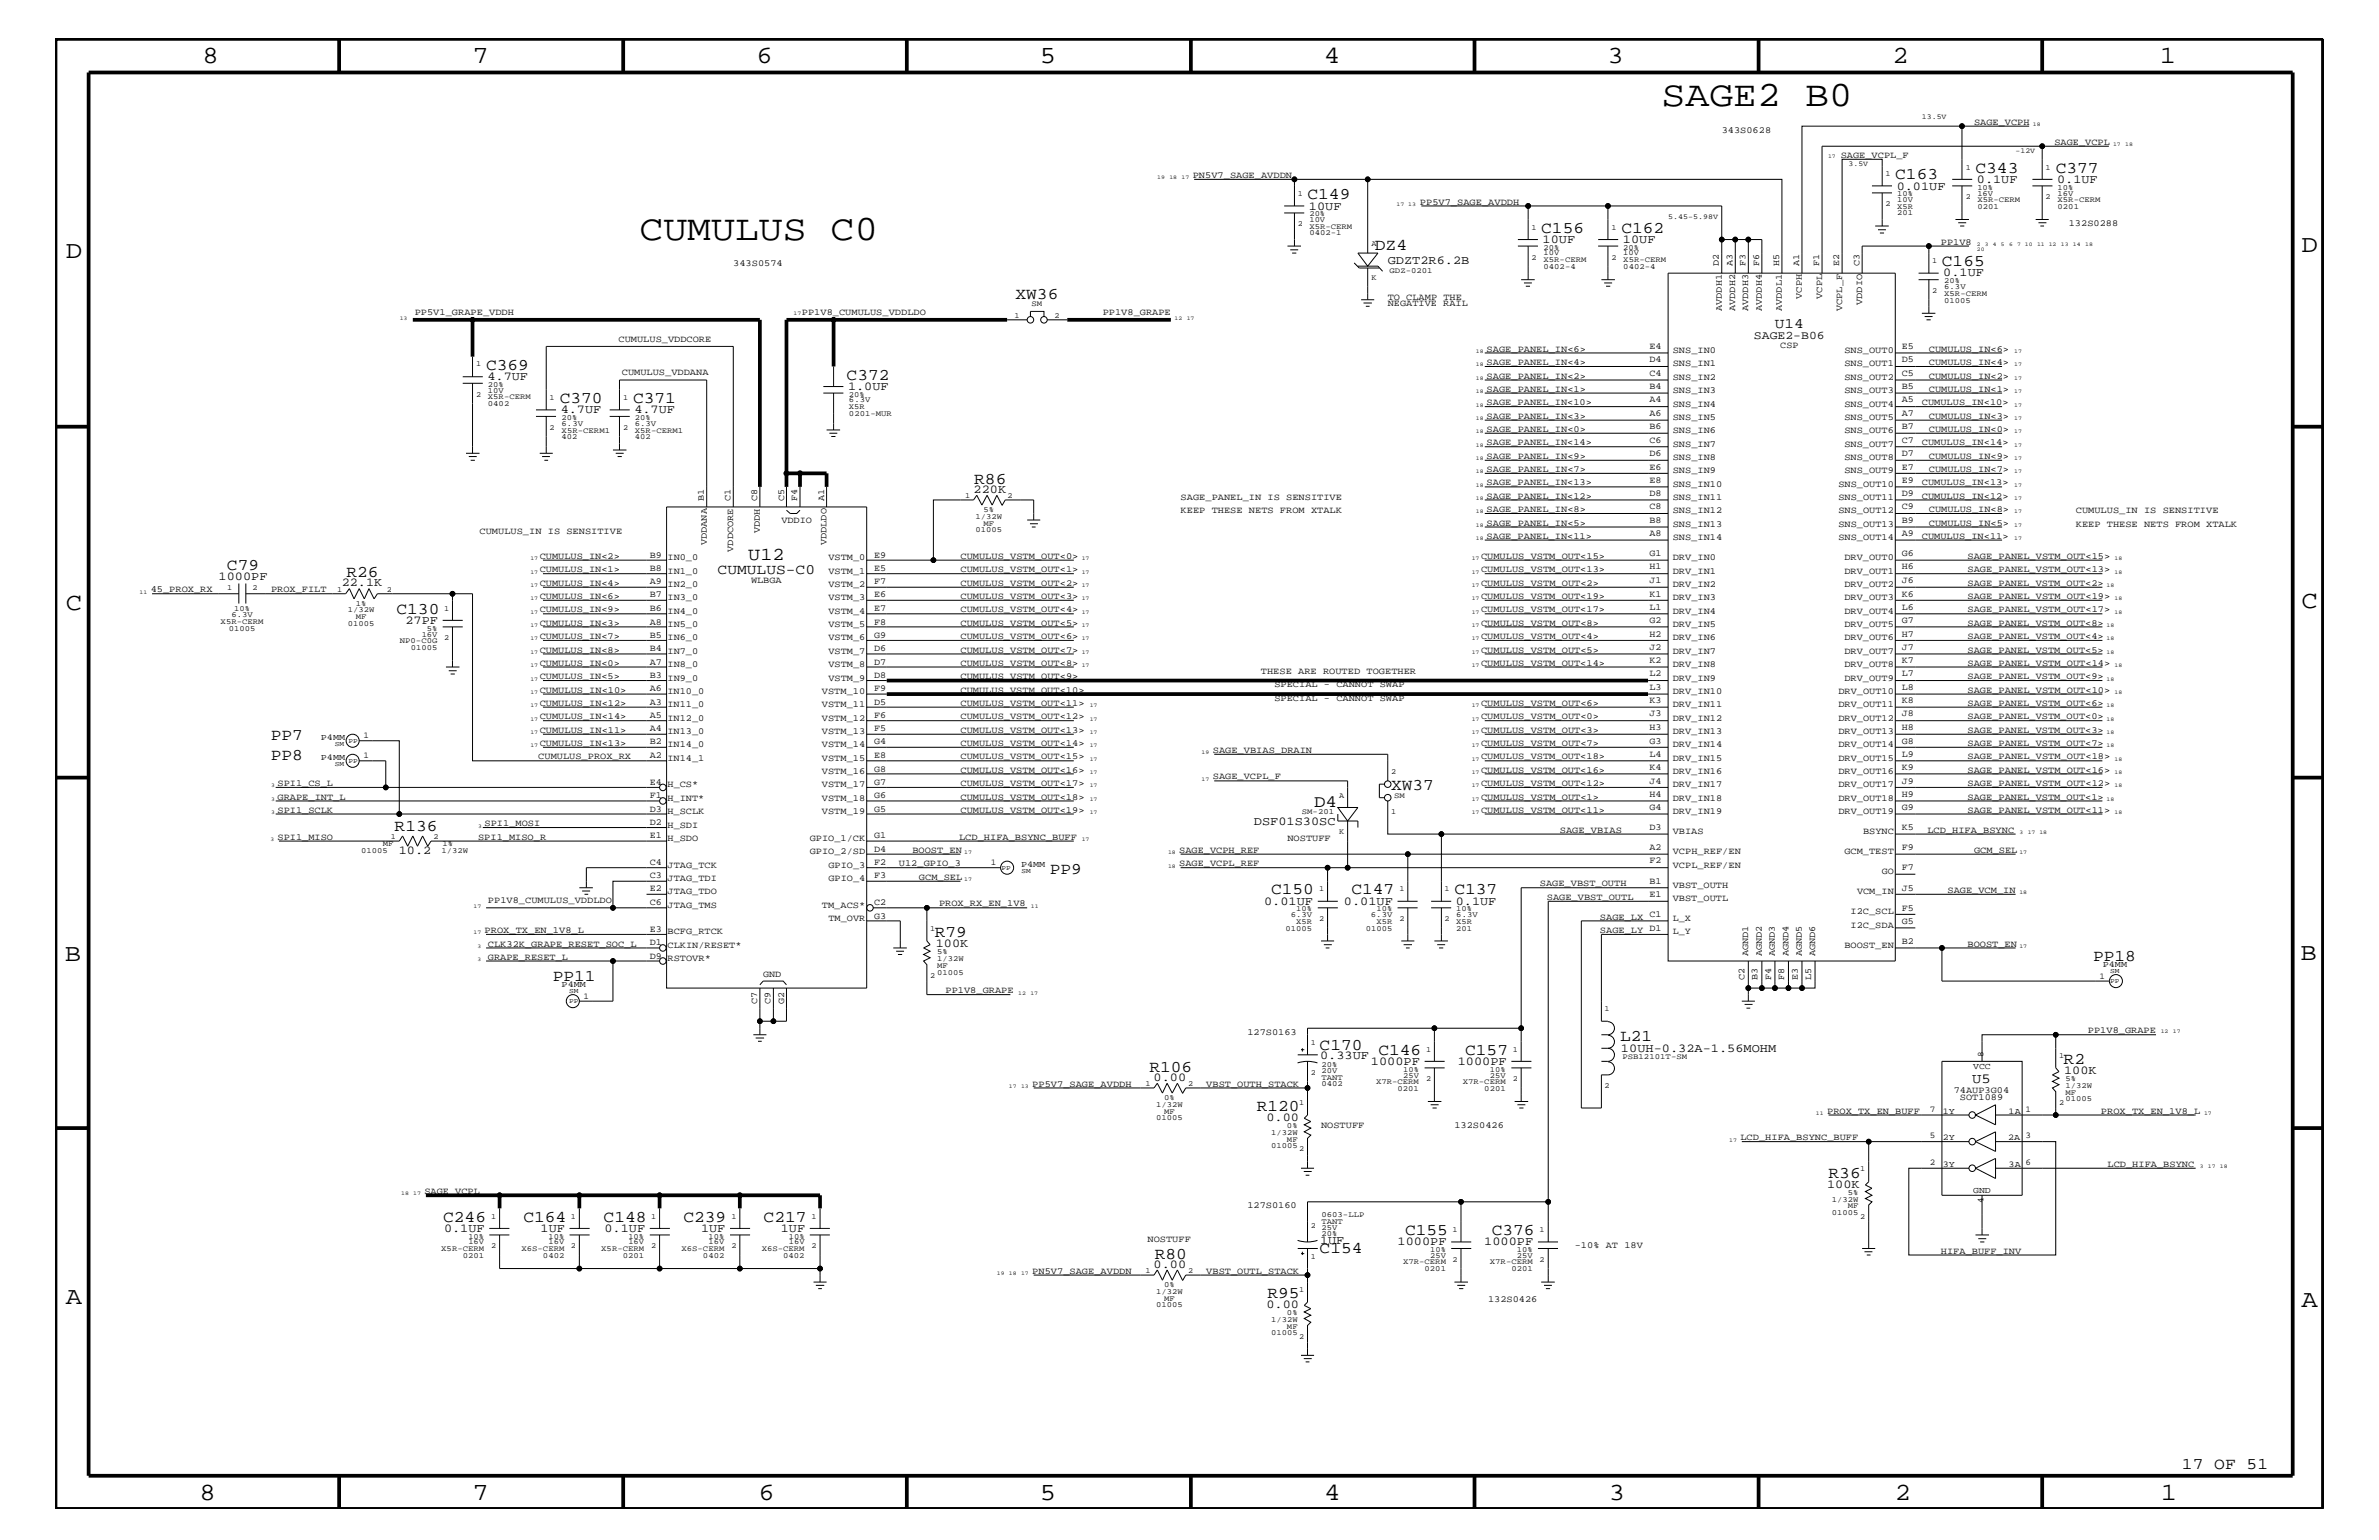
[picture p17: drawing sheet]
<svg xmlns="http://www.w3.org/2000/svg" width="432mm" height="279mm" viewBox="0 0 432 279" stroke-linecap="round" stroke-linejoin="round" font-family="sans-serif">
<defs><g id="words">
<g font-size="6.5">
<text x="301.6" y="19.2">SAGE2 B0</text>
<text x="116.1" y="43.5">CUMULUS C0</text>
</g>
<g font-size="4.5">
<text x="36.7" y="11.5">8</text>
<text x="85.8" y="11.5">7</text>
<text x="137.3" y="11.5">6</text>
<text x="188.7" y="11.5">5</text>
<text x="240.3" y="11.5">4</text>
<text x="291.8" y="11.5">3</text>
<text x="343.5" y="11.5">2</text>
<text x="392" y="11.5">1</text>
<text x="11.9" y="46.8">D</text>
<text x="417.7" y="45.7">D</text>
<text x="11.9" y="110.6">C</text>
<text x="417.7" y="110.3">C</text>
<text x="11.8" y="174.3">B</text>
<text x="417.6" y="174.2">B</text>
<text x="11.9" y="236.7">A</text>
<text x="417.7" y="237.1">A</text>
<text x="36.2" y="272.1">8</text>
<text x="85.8" y="272.1">7</text>
<text x="137.7" y="272.1">6</text>
<text x="188.7" y="272.1">5</text>
<text x="240.4" y="272.1">4</text>
<text x="292" y="272.1">3</text>
<text x="343.9" y="272.1">2</text>
<text x="392.2" y="272.1">1</text>
</g>
<text font-size="3.3" x="135.8" y="101.6">U12</text>
<text font-size="3.1" x="238.5" y="146.4">D4</text>
<g font-size="3">
<text x="344" y="32.5">C163</text>
<text x="358.6" y="31.4">C343</text>
<text x="373.1" y="31.4">C377</text>
<text x="237.3" y="36.2">C149</text>
<text x="249.6" y="45.3">DZ4</text>
<text x="279.7" y="42.3">C156</text>
<text x="294.3" y="42.3">C162</text>
<text x="352.5" y="48.3">C165</text>
<text x="184.3" y="54.2">XW36</text>
<text x="88.2" y="67.1">C369</text>
<text x="153.7" y="68.9">C372</text>
<text x="101.6" y="73.2">C370</text>
<text x="114.9" y="73.2">C371</text>
<text x="176.8" y="87.7">R86</text>
<text x="41.2" y="103.5">C79</text>
<text x="62.9" y="104.7">R26</text>
<text x="72" y="111.4">C130</text>
<text x="49.1" y="137.9">PP8</text>
<text x="49.1" y="134.2">PP7</text>
<text x="252.5" y="143.4">XW37</text>
<text x="71.6" y="150.7">R136</text>
<text x="190.5" y="158.5">PP9</text>
<text x="230.7" y="162.2">C150</text>
<text x="245.3" y="162.2">C147</text>
<text x="264" y="162.2">C137</text>
<text x="169.7" y="170">R79</text>
<text x="100.3" y="177.9">PP11</text>
<text x="379.9" y="174.3">PP18</text>
<text x="239.5" y="190.5">C170</text>
<text x="250.2" y="191.4">C146</text>
<text x="265.9" y="191.4">C157</text>
<text x="294" y="188.9">L21</text>
<text x="208.6" y="194.4">R106</text>
<text x="374.6" y="193.1">R2</text>
<text x="228.1" y="201.5">R120</text>
<text x="331.9" y="213.6">R36</text>
<text x="80.4" y="221.7">C246</text>
<text x="95" y="221.7">C164</text>
<text x="109.6" y="221.7">C148</text>
<text x="124" y="221.7">C239</text>
<text x="138.6" y="221.7">C217</text>
<text x="239.5" y="227.4">C154</text>
<text x="255" y="224.1">C155</text>
<text x="270.8" y="224.1">C376</text>
<text x="209.6" y="228.4">R80</text>
<text x="230" y="235.5">R95</text>
<text x="396" y="266.5">17 OF 51</text>
</g>
<g font-size="2.6">
<text x="322.2" y="59.5">U14</text>
<text x="130.3" y="104.1">CUMULUS-C0</text>
</g>
<text font-size="2.5" x="358" y="196.5">U5</text>
<g font-size="2.2">
<text x="344.3" y="34.4">0.01UF</text>
<text x="358.8" y="33.1">0.1UF</text>
<text x="373.4" y="33.1">0.1UF</text>
<text x="237.6" y="38">10UF</text>
<text x="251.9" y="47.9">GDZT2R6.2B</text>
<text x="280" y="44.1">10UF</text>
<text x="294.6" y="44.1">10UF</text>
<text x="352.7" y="50.2">0.1UF</text>
<text x="88.5" y="68.9">4.7UF</text>
<text x="153.9" y="70.7">1.0UF</text>
<text x="101.8" y="75">4.7UF</text>
<text x="115.1" y="75">4.7UF</text>
<text x="176.7" y="89.4">220K</text>
<text x="39.7" y="105.3">1000PF</text>
<text x="62" y="106.4">22.1K</text>
<text x="73.6" y="113.1">27PF</text>
<text x="227.6" y="149.7">DSF01S30SC</text>
<text x="72.4" y="154.9">10.2</text>
<text x="229.4" y="164.1">0.01UF</text>
<text x="243.9" y="164.1">0.01UF</text>
<text x="264.2" y="164.1">0.1UF</text>
<text x="169.8" y="171.8">100K</text>
<text x="294.2" y="190.8">10UH-0.32A-1.56MOHM</text>
<text x="209.4" y="196.1">0.00</text>
<text x="239.6" y="192.2">0.33UF</text>
<text x="248.8" y="193.2">1000PF</text>
<text x="264.6" y="193.2">1000PF</text>
<text x="374.6" y="194.8">100K</text>
<text x="229.9" y="203.4">0.00</text>
<text x="331.6" y="215.5">100K</text>
<text x="80.6" y="223.5">0.1UF</text>
<text x="98.1" y="223.5">1UF</text>
<text x="109.7" y="223.5">0.1UF</text>
<text x="127.3" y="223.5">1UF</text>
<text x="141.7" y="223.5">1UF</text>
<text x="239.6" y="225.7">1UF</text>
<text x="253.7" y="225.9">1000PF</text>
<text x="269.4" y="225.9">1000PF</text>
<text x="209.4" y="230.1">0.00</text>
<text x="229.9" y="237.3">0.00</text>
</g>
<text font-size="2.1" x="318.3" y="61.5">SAGE2-B06</text>
<g font-size="1.7">
<text x="358.3" y="22.6">SAGE_VCPH</text>
<text x="312.5" y="24.1">343S0628</text>
<text x="334.1" y="28.6">SAGE_VCPL_F</text>
<text x="372.9" y="26.3">SAGE_VCPL</text>
<text x="216.5" y="32.3">PN5V7_SAGE_AVDDN</text>
<text x="257.7" y="37.2">PP5V7_SAGE_AVDDH</text>
<text x="375.5" y="41">132S0288</text>
<text x="352.3" y="44.4">PP1V8</text>
<text x="133.1" y="48.3">343S0574</text>
<text x="312" y="48.3" transform="rotate(-90 312 48.3)">D2</text>
<text x="314.5" y="48.3" transform="rotate(-90 314.5 48.3)">A3</text>
<text x="316.8" y="48.3" transform="rotate(-90 316.8 48.3)">F3</text>
<text x="319.3" y="48.3" transform="rotate(-90 319.3 48.3)">F6</text>
<text x="322.9" y="48.3" transform="rotate(-90 322.9 48.3)">H5</text>
<text x="326.6" y="48.3" transform="rotate(-90 326.6 48.3)">A1</text>
<text x="330.2" y="48.3" transform="rotate(-90 330.2 48.3)">F1</text>
<text x="333.8" y="48.3" transform="rotate(-90 333.8 48.3)">E2</text>
<text x="337.5" y="48.3" transform="rotate(-90 337.5 48.3)">C3</text>
<text x="75.3" y="57.2">PP5V1_GRAPE_VDDH</text>
<text x="145.5" y="57.2">PP1V8_CUMULUS_VDDLDO</text>
<text x="200.2" y="57.2">PP1V8_GRAPE</text>
<text x="251.9" y="55.6">NEGATIVE RAIL</text>
<text x="251.9" y="54.4">TO CLAMP THE</text>
<text x="312.5" y="56.4" transform="rotate(-90 312.5 56.4)">AVDDH1</text>
<text x="315" y="56.4" transform="rotate(-90 315 56.4)">AVDDH2</text>
<text x="317.3" y="56.4" transform="rotate(-90 317.3 56.4)">AVDDH3</text>
<text x="319.8" y="56.4" transform="rotate(-90 319.8 56.4)">AVDDH4</text>
<text x="323.4" y="56.4" transform="rotate(-90 323.4 56.4)">AVDDL1</text>
<text x="327.1" y="54.2" transform="rotate(-90 327.1 54.2)">VCPH</text>
<text x="330.7" y="54.2" transform="rotate(-90 330.7 54.2)">VCPL</text>
<text x="334.3" y="56.4" transform="rotate(-90 334.3 56.4)">VCPL_F</text>
<text x="338" y="55.3" transform="rotate(-90 338 55.3)">VDDIO</text>
<text x="112.3" y="62">CUMULUS_VDDCORE</text>
<text x="269.8" y="63.9">SAGE_PANEL_IN&lt;6&gt;</text>
<text x="299.4" y="63.4">E4</text>
<text x="299.4" y="65.7">D4</text>
<text x="303.6" y="64">SNS_IN0</text>
<text x="323.1" y="63.1">CSP</text>
<text x="334.8" y="64">SNS_OUT0</text>
<text x="345.2" y="63.4">E5</text>
<text x="345.2" y="65.7">D5</text>
<text x="350.1" y="63.9">CUMULUS_IN&lt;6&gt;</text>
<text x="112.9" y="68.1">CUMULUS_VDDANA</text>
<text x="269.8" y="71.1">SAGE_PANEL_IN&lt;1&gt;</text>
<text x="269.8" y="68.7">SAGE_PANEL_IN&lt;2&gt;</text>
<text x="269.8" y="66.2">SAGE_PANEL_IN&lt;4&gt;</text>
<text x="299.4" y="68.2">C4</text>
<text x="299.4" y="70.6">B4</text>
<text x="303.6" y="66.5">SNS_IN1</text>
<text x="303.6" y="71.3">SNS_IN3</text>
<text x="303.6" y="68.9">SNS_IN2</text>
<text x="334.8" y="71.3">SNS_OUT3</text>
<text x="334.8" y="68.9">SNS_OUT2</text>
<text x="334.8" y="66.5">SNS_OUT1</text>
<text x="345.2" y="68.2">C5</text>
<text x="345.2" y="70.6">B5</text>
<text x="350.1" y="71.1">CUMULUS_IN&lt;1&gt;</text>
<text x="350.1" y="66.2">CUMULUS_IN&lt;4&gt;</text>
<text x="350.1" y="68.7">CUMULUS_IN&lt;2&gt;</text>
<text x="269.8" y="73.5">SAGE_PANEL_IN&lt;10&gt;</text>
<text x="269.8" y="76">SAGE_PANEL_IN&lt;3&gt;</text>
<text x="299.4" y="73">A4</text>
<text x="299.4" y="75.5">A6</text>
<text x="299.4" y="77.9">B6</text>
<text x="303.6" y="76.2">SNS_IN5</text>
<text x="303.6" y="73.8">SNS_IN4</text>
<text x="334.8" y="76.2">SNS_OUT5</text>
<text x="334.8" y="73.8">SNS_OUT4</text>
<text x="345.2" y="73">A5</text>
<text x="345.2" y="75.5">A7</text>
<text x="345.2" y="77.9">B7</text>
<text x="348.8" y="73.5">CUMULUS_IN&lt;10&gt;</text>
<text x="350.1" y="76">CUMULUS_IN&lt;3&gt;</text>
<text x="269.8" y="80.8">SAGE_PANEL_IN&lt;14&gt;</text>
<text x="269.8" y="78.3">SAGE_PANEL_IN&lt;0&gt;</text>
<text x="269.8" y="83.3">SAGE_PANEL_IN&lt;9&gt;</text>
<text x="299.4" y="80.3">C6</text>
<text x="299.4" y="82.7">D6</text>
<text x="303.6" y="78.6">SNS_IN6</text>
<text x="303.6" y="83.5">SNS_IN8</text>
<text x="303.6" y="81.1">SNS_IN7</text>
<text x="334.8" y="83.5">SNS_OUT8</text>
<text x="334.8" y="81.1">SNS_OUT7</text>
<text x="334.8" y="78.6">SNS_OUT6</text>
<text x="345.2" y="80.3">C7</text>
<text x="345.2" y="82.7">D7</text>
<text x="348.8" y="80.8">CUMULUS_IN&lt;14&gt;</text>
<text x="350.1" y="83.3">CUMULUS_IN&lt;9&gt;</text>
<text x="350.1" y="78.3">CUMULUS_IN&lt;0&gt;</text>
<text x="269.8" y="88.1">SAGE_PANEL_IN&lt;13&gt;</text>
<text x="269.8" y="85.6">SAGE_PANEL_IN&lt;7&gt;</text>
<text x="299.4" y="87.6">E8</text>
<text x="299.4" y="85.2">E6</text>
<text x="303.6" y="85.9">SNS_IN9</text>
<text x="303.6" y="88.3">SNS_IN10</text>
<text x="333.7" y="88.3">SNS_OUT10</text>
<text x="334.8" y="85.9">SNS_OUT9</text>
<text x="345.2" y="87.6">E9</text>
<text x="345.2" y="85.2">E7</text>
<text x="348.8" y="88.1">CUMULUS_IN&lt;13&gt;</text>
<text x="350.1" y="85.6">CUMULUS_IN&lt;7&gt;</text>
<text x="127.8" y="90.9" transform="rotate(-90 127.8 90.9)">B1</text>
<text x="132.6" y="90.9" transform="rotate(-90 132.6 90.9)">C1</text>
<text x="137.4" y="90.9" transform="rotate(-90 137.4 90.9)">C8</text>
<text x="141.8" y="94.9">VDDIO</text>
<text x="142.3" y="90.9" transform="rotate(-90 142.3 90.9)">C5</text>
<text x="144.7" y="90.9" transform="rotate(-90 144.7 90.9)">F4</text>
<text x="149.6" y="90.9" transform="rotate(-90 149.6 90.9)">A1</text>
<text x="214.3" y="90.7">SAGE_PANEL_IN IS SENSITIVE</text>
<text x="214.3" y="93.2">KEEP THESE NETS FROM XTALK</text>
<text x="269.8" y="90.5">SAGE_PANEL_IN&lt;12&gt;</text>
<text x="269.8" y="95.4">SAGE_PANEL_IN&lt;5&gt;</text>
<text x="269.8" y="92.9">SAGE_PANEL_IN&lt;8&gt;</text>
<text x="299.4" y="90">D8</text>
<text x="299.4" y="92.4">C8</text>
<text x="299.4" y="94.9">B8</text>
<text x="303.6" y="90.7">SNS_IN11</text>
<text x="303.6" y="93.2">SNS_IN12</text>
<text x="303.6" y="95.6">SNS_IN13</text>
<text x="333.7" y="95.6">SNS_OUT13</text>
<text x="333.7" y="90.7">SNS_OUT11</text>
<text x="333.7" y="93.2">SNS_OUT12</text>
<text x="345.2" y="90">D9</text>
<text x="345.2" y="92.4">C9</text>
<text x="345.2" y="94.9">B9</text>
<text x="348.8" y="90.5">CUMULUS_IN&lt;12&gt;</text>
<text x="350.1" y="95.4">CUMULUS_IN&lt;5&gt;</text>
<text x="350.1" y="92.9">CUMULUS_IN&lt;8&gt;</text>
<text x="376.8" y="95.6">KEEP THESE NETS FROM XTALK</text>
<text x="376.8" y="93.2">CUMULUS_IN IS SENSITIVE</text>
<text x="87" y="96.8">CUMULUS_IN IS SENSITIVE</text>
<text x="98" y="101.4">CUMULUS_IN&lt;2&gt;</text>
<text x="117.9" y="101.2">B9</text>
<text x="121.2" y="101.6">IN0_0</text>
<text x="128.3" y="98.9" transform="rotate(-90 128.3 98.9)">VDDANA</text>
<text x="133.1" y="100.1" transform="rotate(-90 133.1 100.1)">VDDCORE</text>
<text x="137.9" y="96.7" transform="rotate(-90 137.9 96.7)">VDDH</text>
<text x="150" y="98.9" transform="rotate(-90 150 98.9)">VDDLDO</text>
<text x="150.4" y="101.6">VSTM_0</text>
<text x="158.7" y="101.2">E9</text>
<text x="174.3" y="101.4">CUMULUS_VSTM_OUT&lt;0&gt;</text>
<text x="268.8" y="101.4">CUMULUS_VSTM_OUT&lt;15&gt;</text>
<text x="269.8" y="97.7">SAGE_PANEL_IN&lt;11&gt;</text>
<text x="299.4" y="101">G1</text>
<text x="299.4" y="97.3">A8</text>
<text x="303.6" y="101.6">DRV_IN0</text>
<text x="303.6" y="98">SNS_IN14</text>
<text x="333.7" y="98">SNS_OUT14</text>
<text x="334.8" y="101.6">DRV_OUT0</text>
<text x="345.2" y="101">G6</text>
<text x="345.2" y="97.3">A9</text>
<text x="348.8" y="97.7">CUMULUS_IN&lt;11&gt;</text>
<text x="357.1" y="101.4">SAGE_PANEL_VSTM_OUT&lt;15&gt;</text>
<text x="27.3" y="107.5">45_PROX_RX</text>
<text x="49.2" y="107.5">PROX_FILT</text>
<text x="98" y="106.3">CUMULUS_IN&lt;4&gt;</text>
<text x="98" y="103.8">CUMULUS_IN&lt;1&gt;</text>
<text x="117.9" y="103.6">B8</text>
<text x="117.9" y="106">A9</text>
<text x="121.2" y="106.5">IN2_0</text>
<text x="121.2" y="104.1">IN1_0</text>
<text x="136.3" y="105.9">WLBGA</text>
<text x="150.4" y="106.5">VSTM_2</text>
<text x="150.4" y="104.1">VSTM_1</text>
<text x="158.7" y="103.6">E5</text>
<text x="158.7" y="106">F7</text>
<text x="174.3" y="103.8">CUMULUS_VSTM_OUT&lt;1&gt;</text>
<text x="174.3" y="106.3">CUMULUS_VSTM_OUT&lt;2&gt;</text>
<text x="268.8" y="106.3">CUMULUS_VSTM_OUT&lt;2&gt;</text>
<text x="268.8" y="103.8">CUMULUS_VSTM_OUT&lt;13&gt;</text>
<text x="299.4" y="103.3">H1</text>
<text x="299.4" y="105.8">J1</text>
<text x="303.6" y="104.1">DRV_IN1</text>
<text x="303.6" y="106.5">DRV_IN2</text>
<text x="334.8" y="106.5">DRV_OUT2</text>
<text x="334.8" y="104.1">DRV_OUT1</text>
<text x="345.2" y="103.3">H6</text>
<text x="345.2" y="105.8">J6</text>
<text x="357.1" y="103.8">SAGE_PANEL_VSTM_OUT&lt;13&gt;</text>
<text x="357.1" y="106.3">SAGE_PANEL_VSTM_OUT&lt;2&gt;</text>
<text x="98" y="108.7">CUMULUS_IN&lt;6&gt;</text>
<text x="98" y="113.6">CUMULUS_IN&lt;3&gt;</text>
<text x="98" y="111.1">CUMULUS_IN&lt;9&gt;</text>
<text x="117.9" y="108.4">B7</text>
<text x="117.9" y="110.9">B6</text>
<text x="117.9" y="113.3">A8</text>
<text x="121.2" y="113.7">IN5_0</text>
<text x="121.2" y="111.4">IN4_0</text>
<text x="121.2" y="108.9">IN3_0</text>
<text x="150.4" y="113.7">VSTM_5</text>
<text x="150.4" y="111.4">VSTM_4</text>
<text x="150.4" y="108.9">VSTM_3</text>
<text x="158.7" y="108.4">E6</text>
<text x="158.7" y="110.9">E7</text>
<text x="158.7" y="113.3">F8</text>
<text x="174.3" y="113.6">CUMULUS_VSTM_OUT&lt;5&gt;</text>
<text x="174.3" y="111.1">CUMULUS_VSTM_OUT&lt;4&gt;</text>
<text x="174.3" y="108.7">CUMULUS_VSTM_OUT&lt;3&gt;</text>
<text x="268.8" y="113.6">CUMULUS_VSTM_OUT&lt;8&gt;</text>
<text x="268.8" y="108.7">CUMULUS_VSTM_OUT&lt;19&gt;</text>
<text x="268.8" y="111.1">CUMULUS_VSTM_OUT&lt;17&gt;</text>
<text x="299.4" y="108.2">K1</text>
<text x="299.4" y="110.6">L1</text>
<text x="299.4" y="113.1">G2</text>
<text x="303.6" y="113.7">DRV_IN5</text>
<text x="303.6" y="111.4">DRV_IN4</text>
<text x="303.6" y="108.9">DRV_IN3</text>
<text x="334.8" y="113.7">DRV_OUT5</text>
<text x="334.8" y="111.4">DRV_OUT4</text>
<text x="334.8" y="108.9">DRV_OUT3</text>
<text x="345.2" y="108.2">K6</text>
<text x="345.2" y="110.6">L6</text>
<text x="345.2" y="113.1">G7</text>
<text x="357.1" y="111.1">SAGE_PANEL_VSTM_OUT&lt;17&gt;</text>
<text x="357.1" y="108.7">SAGE_PANEL_VSTM_OUT&lt;19&gt;</text>
<text x="357.1" y="113.6">SAGE_PANEL_VSTM_OUT&lt;8&gt;</text>
<text x="98" y="115.9">CUMULUS_IN&lt;7&gt;</text>
<text x="98" y="118.4">CUMULUS_IN&lt;8&gt;</text>
<text x="117.9" y="115.7">B5</text>
<text x="117.9" y="118.1">B4</text>
<text x="121.2" y="118.6">IN7_0</text>
<text x="121.2" y="116.2">IN6_0</text>
<text x="150.4" y="118.6">VSTM_7</text>
<text x="150.4" y="116.2">VSTM_6</text>
<text x="158.7" y="115.7">G9</text>
<text x="158.7" y="118.1">D6</text>
<text x="174.3" y="115.9">CUMULUS_VSTM_OUT&lt;6&gt;</text>
<text x="174.3" y="118.4">CUMULUS_VSTM_OUT&lt;7&gt;</text>
<text x="268.8" y="118.4">CUMULUS_VSTM_OUT&lt;5&gt;</text>
<text x="268.8" y="115.9">CUMULUS_VSTM_OUT&lt;4&gt;</text>
<text x="299.4" y="115.5">H2</text>
<text x="299.4" y="117.9">J2</text>
<text x="303.6" y="116.2">DRV_IN6</text>
<text x="303.6" y="118.6">DRV_IN7</text>
<text x="334.8" y="118.6">DRV_OUT7</text>
<text x="334.8" y="116.2">DRV_OUT6</text>
<text x="345.2" y="115.5">H7</text>
<text x="345.2" y="117.9">J7</text>
<text x="357.1" y="115.9">SAGE_PANEL_VSTM_OUT&lt;4&gt;</text>
<text x="357.1" y="118.4">SAGE_PANEL_VSTM_OUT&lt;5&gt;</text>
<text x="98" y="125.7">CUMULUS_IN&lt;10&gt;</text>
<text x="98" y="120.8">CUMULUS_IN&lt;0&gt;</text>
<text x="98" y="123.2">CUMULUS_IN&lt;5&gt;</text>
<text x="117.9" y="125.4">A6</text>
<text x="117.9" y="120.6">A7</text>
<text x="117.9" y="123">B3</text>
<text x="121.2" y="125.9">IN10_0</text>
<text x="121.2" y="123.5">IN9_0</text>
<text x="121.2" y="121">IN8_0</text>
<text x="149.2" y="125.9">VSTM_10</text>
<text x="150.4" y="123.5">VSTM_9</text>
<text x="150.4" y="121">VSTM_8</text>
<text x="158.7" y="125.4">F9</text>
<text x="158.7" y="120.6">D7</text>
<text x="158.7" y="123">D8</text>
<text x="174.3" y="125.7">CUMULUS_VSTM_OUT&lt;10&gt;</text>
<text x="174.3" y="120.8">CUMULUS_VSTM_OUT&lt;8&gt;</text>
<text x="174.3" y="123.2">CUMULUS_VSTM_OUT&lt;9&gt;</text>
<text x="228.9" y="122.3">THESE ARE ROUTED TOGETHER</text>
<text x="231.3" y="124.7">SPECIAL - CANNOT SWAP</text>
<text x="268.8" y="120.8">CUMULUS_VSTM_OUT&lt;14&gt;</text>
<text x="299.4" y="125.2">L3</text>
<text x="299.4" y="120.3">K2</text>
<text x="299.4" y="122.7">L2</text>
<text x="303.6" y="121">DRV_IN8</text>
<text x="303.6" y="123.5">DRV_IN9</text>
<text x="303.6" y="125.9">DRV_IN10</text>
<text x="333.7" y="125.9">DRV_OUT10</text>
<text x="334.8" y="121">DRV_OUT8</text>
<text x="334.8" y="123.5">DRV_OUT9</text>
<text x="345.2" y="125.2">L8</text>
<text x="345.2" y="120.3">K7</text>
<text x="345.2" y="122.7">L7</text>
<text x="357.1" y="125.7">SAGE_PANEL_VSTM_OUT&lt;10&gt;</text>
<text x="357.1" y="120.8">SAGE_PANEL_VSTM_OUT&lt;14&gt;</text>
<text x="357.1" y="123.2">SAGE_PANEL_VSTM_OUT&lt;9&gt;</text>
<text x="98" y="128">CUMULUS_IN&lt;12&gt;</text>
<text x="98" y="130.5">CUMULUS_IN&lt;14&gt;</text>
<text x="117.9" y="127.9">A3</text>
<text x="117.9" y="130.2">A5</text>
<text x="121.2" y="130.8">IN12_0</text>
<text x="121.2" y="128.3">IN11_0</text>
<text x="149.2" y="130.8">VSTM_12</text>
<text x="149.2" y="128.3">VSTM_11</text>
<text x="158.7" y="127.9">D5</text>
<text x="158.7" y="130.2">F6</text>
<text x="174.3" y="130.5">CUMULUS_VSTM_OUT&lt;12&gt;</text>
<text x="174.3" y="128">CUMULUS_VSTM_OUT&lt;11&gt;</text>
<text x="231.3" y="127.1">SPECIAL - CANNOT SWAP</text>
<text x="268.8" y="128">CUMULUS_VSTM_OUT&lt;6&gt;</text>
<text x="268.8" y="130.5">CUMULUS_VSTM_OUT&lt;0&gt;</text>
<text x="299.4" y="127.6">K3</text>
<text x="299.4" y="130">J3</text>
<text x="303.6" y="128.3">DRV_IN11</text>
<text x="303.6" y="130.8">DRV_IN12</text>
<text x="333.7" y="130.8">DRV_OUT12</text>
<text x="333.7" y="128.3">DRV_OUT11</text>
<text x="345.2" y="127.6">K8</text>
<text x="345.2" y="130">J8</text>
<text x="357.1" y="128">SAGE_PANEL_VSTM_OUT&lt;6&gt;</text>
<text x="357.1" y="130.5">SAGE_PANEL_VSTM_OUT&lt;0&gt;</text>
<text x="97.7" y="137.8">CUMULUS_PROX_RX</text>
<text x="98" y="133">CUMULUS_IN&lt;11&gt;</text>
<text x="98" y="135.3">CUMULUS_IN&lt;13&gt;</text>
<text x="117.9" y="132.7">A4</text>
<text x="117.9" y="135.1">B2</text>
<text x="117.9" y="137.5">A2</text>
<text x="121.2" y="135.6">IN14_0</text>
<text x="121.2" y="133.2">IN13_0</text>
<text x="149.2" y="133.2">VSTM_13</text>
<text x="149.2" y="135.6">VSTM_14</text>
<text x="158.7" y="132.7">F5</text>
<text x="158.7" y="135.1">G4</text>
<text x="158.7" y="137.5">E8</text>
<text x="174.3" y="135.3">CUMULUS_VSTM_OUT&lt;14&gt;</text>
<text x="174.3" y="133">CUMULUS_VSTM_OUT&lt;13&gt;</text>
<text x="174.3" y="137.8">CUMULUS_VSTM_OUT&lt;15&gt;</text>
<text x="220.1" y="136.6">SAGE_VBIAS_DRAIN</text>
<text x="268.8" y="135.3">CUMULUS_VSTM_OUT&lt;7&gt;</text>
<text x="268.8" y="133">CUMULUS_VSTM_OUT&lt;3&gt;</text>
<text x="268.8" y="137.8">CUMULUS_VSTM_OUT&lt;18&gt;</text>
<text x="299.4" y="132.4">H3</text>
<text x="299.4" y="134.9">G3</text>
<text x="299.4" y="137.3">L4</text>
<text x="303.6" y="135.6">DRV_IN14</text>
<text x="303.6" y="133.2">DRV_IN13</text>
<text x="333.7" y="133.2">DRV_OUT13</text>
<text x="333.7" y="135.6">DRV_OUT14</text>
<text x="345.2" y="132.4">H8</text>
<text x="345.2" y="134.9">G8</text>
<text x="345.2" y="137.3">L9</text>
<text x="357.1" y="137.8">SAGE_PANEL_VSTM_OUT&lt;18&gt;</text>
<text x="357.1" y="133">SAGE_PANEL_VSTM_OUT&lt;3&gt;</text>
<text x="357.1" y="135.3">SAGE_PANEL_VSTM_OUT&lt;7&gt;</text>
<text x="50.4" y="142.6">SPI1_CS_L</text>
<text x="117.9" y="142.4">E4</text>
<text x="121.2" y="138">IN14_1</text>
<text x="121.2" y="142.9">H_CS*</text>
<text x="149.2" y="140.4">VSTM_16</text>
<text x="149.2" y="138">VSTM_15</text>
<text x="149.2" y="142.9">VSTM_17</text>
<text x="158.7" y="140">G8</text>
<text x="158.7" y="142.4">G7</text>
<text x="174.3" y="140.2">CUMULUS_VSTM_OUT&lt;16&gt;</text>
<text x="174.3" y="142.6">CUMULUS_VSTM_OUT&lt;17&gt;</text>
<text x="220.1" y="141.4">SAGE_VCPL_F</text>
<text x="268.8" y="140.2">CUMULUS_VSTM_OUT&lt;16&gt;</text>
<text x="268.8" y="142.6">CUMULUS_VSTM_OUT&lt;12&gt;</text>
<text x="299.4" y="139.7">K4</text>
<text x="299.4" y="142.2">J4</text>
<text x="303.6" y="142.9">DRV_IN17</text>
<text x="303.6" y="140.4">DRV_IN16</text>
<text x="303.6" y="138">DRV_IN15</text>
<text x="333.7" y="142.9">DRV_OUT17</text>
<text x="333.7" y="138">DRV_OUT15</text>
<text x="333.7" y="140.4">DRV_OUT16</text>
<text x="345.2" y="139.7">K9</text>
<text x="345.2" y="142.2">J9</text>
<text x="357.1" y="140.2">SAGE_PANEL_VSTM_OUT&lt;16&gt;</text>
<text x="357.1" y="142.6">SAGE_PANEL_VSTM_OUT&lt;12&gt;</text>
<text x="50.4" y="147.5">SPI1_SCLK</text>
<text x="50.4" y="145.1">GRAPE_INT_L</text>
<text x="88" y="149.9">SPI1_MOSI</text>
<text x="117.9" y="144.8">F1</text>
<text x="117.9" y="147.3">D3</text>
<text x="117.9" y="149.6">D2</text>
<text x="121.2" y="147.7">H_SCLK</text>
<text x="121.2" y="145.3">H_INT*</text>
<text x="149.2" y="145.3">VSTM_18</text>
<text x="149.2" y="147.7">VSTM_19</text>
<text x="158.7" y="144.8">G6</text>
<text x="158.7" y="147.3">G5</text>
<text x="174.3" y="147.5">CUMULUS_VSTM_OUT&lt;19&gt;</text>
<text x="174.3" y="145.1">CUMULUS_VSTM_OUT&lt;18&gt;</text>
<text x="268.8" y="145.1">CUMULUS_VSTM_OUT&lt;1&gt;</text>
<text x="268.8" y="147.5">CUMULUS_VSTM_OUT&lt;11&gt;</text>
<text x="299.4" y="144.6">H4</text>
<text x="299.4" y="147">G4</text>
<text x="303.6" y="147.7">DRV_IN19</text>
<text x="303.6" y="145.3">DRV_IN18</text>
<text x="333.7" y="147.7">DRV_OUT19</text>
<text x="333.7" y="145.3">DRV_OUT18</text>
<text x="345.2" y="144.6">H9</text>
<text x="345.2" y="147">G9</text>
<text x="357.1" y="147.5">SAGE_PANEL_VSTM_OUT&lt;11&gt;</text>
<text x="357.1" y="145.1">SAGE_PANEL_VSTM_OUT&lt;1&gt;</text>
<text x="50.4" y="152.3">SPI1_MISO</text>
<text x="86.8" y="152.3">SPI1_MISO_R</text>
<text x="117.9" y="152.1">E1</text>
<text x="121.2" y="152.6">H_SDO</text>
<text x="121.2" y="150.1">H_SDI</text>
<text x="147" y="155">GPIO_2/SD</text>
<text x="147" y="152.6">GPIO_1/CK</text>
<text x="158.7" y="152.1">G1</text>
<text x="158.7" y="154.5">D4</text>
<text x="165.6" y="154.7">BOOST_EN</text>
<text x="174.1" y="152.3">LCD_HIFA_BSYNC_BUFF</text>
<text x="214" y="154.7">SAGE_VCPH_REF</text>
<text x="233.7" y="152.6">NOSTUFF</text>
<text x="283.1" y="151.1">SAGE_VBIAS</text>
<text x="299.4" y="150.7">D3</text>
<text x="299.4" y="154.3">A2</text>
<text x="303.6" y="155">VCPH_REF/EN</text>
<text x="303.6" y="151.3">VBIAS</text>
<text x="334.8" y="155">GCM_TEST</text>
<text x="338.2" y="151.3">BSYNC</text>
<text x="345.2" y="150.7">K5</text>
<text x="345.2" y="154.3">F9</text>
<text x="349.8" y="151.1">LCD_HIFA_BSYNC</text>
<text x="358.3" y="154.7">GCM_SEL</text>
<text x="117.9" y="156.9">C4</text>
<text x="117.9" y="159.4">C3</text>
<text x="117.9" y="161.7">E2</text>
<text x="121.2" y="159.9">JTAG_TDI</text>
<text x="121.2" y="157.4">JTAG_TCK</text>
<text x="150.4" y="159.9">GPIO_4</text>
<text x="150.4" y="157.4">GPIO_3</text>
<text x="158.7" y="156.9">F2</text>
<text x="158.7" y="159.4">F3</text>
<text x="163.2" y="157.2">U12_GPIO_3</text>
<text x="166.8" y="159.6">GCM_SEL</text>
<text x="214" y="157.2">SAGE_VCPL_REF</text>
<text x="279.5" y="160.8">SAGE_VBST_OUTH</text>
<text x="299.4" y="160.3">B1</text>
<text x="299.4" y="156.7">F2</text>
<text x="303.6" y="157.4">VCPL_REF/EN</text>
<text x="303.6" y="161.1">VBST_OUTH</text>
<text x="341.5" y="158.6">GO</text>
<text x="345.2" y="157.9">F7</text>
<text x="345.2" y="161.6">J5</text>
<text x="353.5" y="162">SAGE_VCM_IN</text>
<text x="88.6" y="163.9">PP1V8_CUMULUS_VDDLDO</text>
<text x="117.9" y="164.2">C6</text>
<text x="121.2" y="164.7">JTAG_TMS</text>
<text x="121.2" y="162.2">JTAG_TDO</text>
<text x="149.2" y="164.7">TM_ACS*</text>
<text x="150.4" y="167.1">TM_OVR</text>
<text x="158.7" y="164.2">C2</text>
<text x="158.7" y="166.7">G3</text>
<text x="170.4" y="164.5">PROX_RX_EN_1V8</text>
<text x="280.8" y="163.3">SAGE_VBST_OUTL</text>
<text x="290.4" y="166.9">SAGE_LX</text>
<text x="299.4" y="166.4">C1</text>
<text x="299.4" y="162.8">E1</text>
<text x="303.6" y="163.5">VBST_OUTL</text>
<text x="303.6" y="167.1">L_X</text>
<text x="335.9" y="165.9">I2C_SCL</text>
<text x="337.1" y="162.2">VCM_IN</text>
<text x="345.2" y="165.2">F5</text>
<text x="345.2" y="167.6">G5</text>
<text x="88" y="169.3">PROX_TX_EN_1V8_L</text>
<text x="88.6" y="171.7">CLK32K_GRAPE_RESET_SOC_L</text>
<text x="117.9" y="173.9">D9</text>
<text x="117.9" y="169">E3</text>
<text x="117.9" y="171.5">D1</text>
<text x="121.2" y="169.5">BCFG_RTCK</text>
<text x="121.2" y="172">CLKIN/RESET*</text>
<text x="290.4" y="169.3">SAGE_LY D1</text>
<text x="303.6" y="169.5">L_Y</text>
<text x="317.3" y="173.5" transform="rotate(-90 317.3 173.5)">AGND1</text>
<text x="319.8" y="173.5" transform="rotate(-90 319.8 173.5)">AGND2</text>
<text x="322.2" y="173.5" transform="rotate(-90 322.2 173.5)">AGND3</text>
<text x="324.6" y="173.5" transform="rotate(-90 324.6 173.5)">AGND4</text>
<text x="327.1" y="173.5" transform="rotate(-90 327.1 173.5)">AGND5</text>
<text x="329.4" y="173.5" transform="rotate(-90 329.4 173.5)">AGND6</text>
<text x="334.8" y="172">BOOST_EN</text>
<text x="335.9" y="168.3">I2C_SDA</text>
<text x="345.2" y="171.2">B2</text>
<text x="357.1" y="171.7">BOOST_EN</text>
<text x="88.6" y="174.2">GRAPE_RESET_L</text>
<text x="121.2" y="174.4">RSTOVR*</text>
<text x="138.5" y="177.2">GND</text>
<text x="316.7" y="177.8" transform="rotate(-90 316.7 177.8)">C2</text>
<text x="319" y="177.8" transform="rotate(-90 319 177.8)">B3</text>
<text x="321.5" y="177.8" transform="rotate(-90 321.5 177.8)">F4</text>
<text x="323.8" y="177.8" transform="rotate(-90 323.8 177.8)">F8</text>
<text x="326.3" y="177.8" transform="rotate(-90 326.3 177.8)">E3</text>
<text x="328.8" y="177.8" transform="rotate(-90 328.8 177.8)">L5</text>
<text x="137.4" y="182.2" transform="rotate(-90 137.4 182.2)">C7</text>
<text x="139.9" y="182.2" transform="rotate(-90 139.9 182.2)">C9</text>
<text x="142.3" y="182.2" transform="rotate(-90 142.3 182.2)">G2</text>
<text x="171.6" y="180.2">PP1V8_GRAPE</text>
<text x="226.4" y="187.7">127S0163</text>
<text x="379" y="187.5">PP1V8_GRAPE</text>
<text x="187.4" y="197.2">PP5V7_SAGE_AVDDH</text>
<text x="218.9" y="197.2">VBST_OUTH_STACK</text>
<text x="331.6" y="202">PROX_TX_EN_BUFF</text>
<text x="354.6" y="198.2">74AUP3G04</text>
<text x="355.7" y="199.5">SOT1089</text>
<text x="381.3" y="202">PROX_TX_EN_1V8_L</text>
<text x="239.8" y="204.7">NOSTUFF</text>
<text x="264" y="204.7">132S0426</text>
<text x="315.9" y="206.9">LCD_HIFA_BSYNC_BUFF</text>
<text x="382.5" y="211.7">LCD_HIFA_BSYNC</text>
<text x="77" y="216.6">SAGE_VCPL</text>
<text x="226.4" y="219.2">127S0160</text>
<text x="208.3" y="225.3">NOSTUFF</text>
<text x="285.8" y="226.5">-10% AT 18V</text>
<text x="352.3" y="227.5">HIFA_BUFF_INV</text>
<text x="187.4" y="231.1">PN5V7_SAGE_AVDDN</text>
<text x="218.9" y="231.1">VBST_OUTL_STACK</text>
<text x="270.1" y="236.2">132S0426</text>
</g>
<g font-size="1.6">
<text x="58.3" y="137.9">P4MM</text>
<text x="58.3" y="134.2">P4MM</text>
<text x="66" y="137.5">1</text>
<text x="66" y="133.9">1</text>
<text x="179.8" y="156.9">1</text>
<text x="185.3" y="157.3">P4MM</text>
<text x="101.9" y="179.1">P4MM</text>
<text x="381.1" y="177.6">1</text>
<text x="381.7" y="175.5">P4MM</text>
<text x="105.9" y="181.2">1</text>
<text x="360" y="191.7" transform="rotate(-90 360 191.7)">8</text>
<text x="358.1" y="194">VCC</text>
<text x="350.3" y="201.7">7</text>
<text x="352.6" y="202">1Y</text>
<text x="364.6" y="202">1A</text>
<text x="367.6" y="201.7">1</text>
<text x="350.3" y="206.5">5</text>
<text x="352.6" y="206.8">2Y</text>
<text x="364.5" y="206.9">2A</text>
<text x="367.6" y="206.5">3</text>
<text x="350.3" y="211.4">2</text>
<text x="352.6" y="211.7">3Y</text>
<text x="364.6" y="211.7">3A</text>
<text x="367.6" y="211.4">6</text>
<text x="358.1" y="216.4">GND</text>
<text x="360" y="218.3" transform="rotate(-90 360 218.3)">4</text>
</g>
<g font-size="1.4">
<text x="348.8" y="21.6">13.5V</text>
<text x="365.8" y="27.7">-12V</text>
<text x="235.5" y="35.6">1</text>
<text x="335.5" y="30.2">3.5V</text>
<text x="342.2" y="31.9">1</text>
<text x="344.3" y="35.6">10%</text>
<text x="356.8" y="30.8">1</text>
<text x="358.9" y="34.4">10%</text>
<text x="358.9" y="35.5">16V</text>
<text x="371.3" y="30.8">1</text>
<text x="373.5" y="34.4">10%</text>
<text x="373.5" y="35.5">16V</text>
<text x="235.5" y="41">2</text>
<text x="237.7" y="40.3">10V</text>
<text x="237.7" y="39.2">20%</text>
<text x="237.7" y="41.5">X5R-CERM</text>
<text x="278" y="41.7">1</text>
<text x="292.5" y="41.7">1</text>
<text x="302.8" y="39.8">5.45-5.98V</text>
<text x="342.2" y="37.4">2</text>
<text x="344.3" y="36.7">10V</text>
<text x="344.3" y="39.1">201</text>
<text x="344.3" y="37.9">X5R</text>
<text x="356.8" y="36.2">2</text>
<text x="358.9" y="37.9">0201</text>
<text x="358.9" y="36.7">X5R-CERM</text>
<text x="371.3" y="36.2">2</text>
<text x="373.5" y="36.7">X5R-CERM</text>
<text x="373.5" y="37.9">0201</text>
<text x="237.7" y="42.7">0402-1</text>
<text x="249" y="44.6">A</text>
<text x="278" y="47.1">2</text>
<text x="280.2" y="47.6">X5R-CERM</text>
<text x="280.2" y="45.3">20%</text>
<text x="280.2" y="46.3">10V</text>
<text x="292.5" y="47.1">2</text>
<text x="294.6" y="45.3">20%</text>
<text x="294.6" y="46.3">10V</text>
<text x="294.6" y="47.6">X5R-CERM</text>
<text x="350.7" y="47.7">1</text>
<text x="249" y="50.7">K</text>
<text x="252.2" y="49.6">GDZ-0201</text>
<text x="280.2" y="48.8">0402-4</text>
<text x="294.6" y="48.8">0402-4</text>
<text x="350.7" y="53.2">2</text>
<text x="352.9" y="51.3">20%</text>
<text x="352.9" y="53.6">X5R-CERM</text>
<text x="352.9" y="52.4">6.3V</text>
<text x="184.1" y="57.7">1</text>
<text x="187.2" y="55.6">SM</text>
<text x="191.4" y="57.7">2</text>
<text x="352.9" y="54.9">01005</text>
<text x="86.4" y="66.5">1</text>
<text x="86.4" y="72">2</text>
<text x="88.6" y="71.2">10V</text>
<text x="88.6" y="70.1">20%</text>
<text x="154.1" y="72">20%</text>
<text x="88.6" y="73.7">0402</text>
<text x="88.6" y="72.4">X5R-CERM</text>
<text x="99.7" y="72.6">1</text>
<text x="101.9" y="77.3">6.3V</text>
<text x="101.9" y="76.2">20%</text>
<text x="113.1" y="72.6">1</text>
<text x="115.2" y="76.2">20%</text>
<text x="115.2" y="77.3">6.3V</text>
<text x="154.1" y="73">6.3V</text>
<text x="154.1" y="75.5">0201-MUR</text>
<text x="154.1" y="74.3">X5R</text>
<text x="99.7" y="78">2</text>
<text x="101.9" y="78.5">X5R-CERM1</text>
<text x="101.9" y="79.7">402</text>
<text x="113.1" y="78">2</text>
<text x="115.2" y="79.7">402</text>
<text x="115.2" y="78.5">X5R-CERM1</text>
<text x="175.2" y="90.4">1</text>
<text x="177.1" y="94.2">1/32W</text>
<text x="178.5" y="95.4">MF</text>
<text x="178.5" y="92.9">5%</text>
<text x="182.9" y="90.4">2</text>
<text x="177.1" y="96.5">01005</text>
<text x="41.2" y="107.1">1</text>
<text x="45.8" y="107.1">2</text>
<text x="61.2" y="107.4">1</text>
<text x="70.2" y="107.4">2</text>
<text x="40" y="113.1">X5R-CERM</text>
<text x="42" y="112">6.3V</text>
<text x="42.5" y="110.8">10%</text>
<text x="63.1" y="111.1">1/32W</text>
<text x="63.1" y="113.6">01005</text>
<text x="64.6" y="112.3">MF</text>
<text x="64.6" y="109.9">1%</text>
<text x="80.6" y="110.8">1</text>
<text x="41.5" y="114.4">01005</text>
<text x="72.6" y="116.7">NP0-C0G</text>
<text x="74.6" y="117.9">01005</text>
<text x="76.5" y="115.5">16V</text>
<text x="77.5" y="114.4">5%</text>
<text x="80.6" y="116.2">2</text>
<text x="252.5" y="140.4">2</text>
<text x="236.3" y="147.7">SM-201</text>
<text x="243.1" y="144.7">A</text>
<text x="252.5" y="147.7">1</text>
<text x="253.1" y="144.7">SM</text>
<text x="65.6" y="154.7">01005</text>
<text x="69.5" y="153.5">MF</text>
<text x="71" y="152.2">1</text>
<text x="78.7" y="152.2">2</text>
<text x="80.1" y="154.7">1/32W</text>
<text x="80.3" y="153.5">1%</text>
<text x="243.1" y="151.3">K</text>
<text x="239.4" y="161.7">1</text>
<text x="254" y="161.7">1</text>
<text x="262.2" y="161.7">1</text>
<text x="234.3" y="166.4">6.3V</text>
<text x="235.3" y="165.3">10%</text>
<text x="235.3" y="167.6">X5R</text>
<text x="239.4" y="167.1">2</text>
<text x="248.8" y="166.4">6.3V</text>
<text x="249.9" y="165.3">10%</text>
<text x="249.9" y="167.6">X5R</text>
<text x="254" y="167.1">2</text>
<text x="262.2" y="167.1">2</text>
<text x="264.3" y="165.3">10%</text>
<text x="264.3" y="167.6">X5R</text>
<text x="264.3" y="166.4">6.3V</text>
<text x="168.8" y="168.9">1</text>
<text x="170.1" y="173.2">5%</text>
<text x="233.3" y="168.9">01005</text>
<text x="247.9" y="168.9">01005</text>
<text x="264.3" y="168.9">201</text>
<text x="168.8" y="177.4">2</text>
<text x="170.1" y="175.6">MF</text>
<text x="170.1" y="174.4">1/32W</text>
<text x="170.1" y="176.8">01005</text>
<text x="291.3" y="183.5">1</text>
<text x="237.9" y="189.5">1</text>
<text x="258.8" y="190.8">1</text>
<text x="274.6" y="190.8">1</text>
<text x="373.7" y="192">1</text>
<text x="207.9" y="197">1</text>
<text x="215.6" y="197">2</text>
<text x="237.9" y="195">2</text>
<text x="239.9" y="197">0402</text>
<text x="239.9" y="195.9">TANT</text>
<text x="239.9" y="194.8">20V</text>
<text x="239.9" y="193.6">20%</text>
<text x="249.8" y="196.7">X7R-CERM</text>
<text x="253.7" y="197.9">0201</text>
<text x="254.7" y="194.4">10%</text>
<text x="254.7" y="195.5">25V</text>
<text x="258.8" y="196.2">2</text>
<text x="265.5" y="196.7">X7R-CERM</text>
<text x="269.4" y="197.9">0201</text>
<text x="270.4" y="194.4">10%</text>
<text x="270.4" y="195.5">25V</text>
<text x="274.6" y="196.2">2</text>
<text x="291.3" y="197.4">2</text>
<text x="294.5" y="192.2">PSB12101T-SM</text>
<text x="374.9" y="196.2">5%</text>
<text x="374.9" y="197.4">1/32W</text>
<text x="209.8" y="200.9">1/32W</text>
<text x="209.8" y="203.2">01005</text>
<text x="211.3" y="202">MF</text>
<text x="211.3" y="199.6">0%</text>
<text x="235.8" y="200.4">1</text>
<text x="373.7" y="200.4">2</text>
<text x="374.9" y="198.7">MF</text>
<text x="374.9" y="199.8">01005</text>
<text x="230.7" y="205.9">1/32W</text>
<text x="230.7" y="208.3">01005</text>
<text x="233.6" y="207.1">MF</text>
<text x="233.6" y="204.7">0%</text>
<text x="235.8" y="208.9">2</text>
<text x="337.7" y="212.5">1</text>
<text x="89.2" y="221.1">1</text>
<text x="103.6" y="221.1">1</text>
<text x="118.2" y="221.1">1</text>
<text x="132.8" y="221.1">1</text>
<text x="147.3" y="221.1">1</text>
<text x="239.9" y="220.8">0603-LLP</text>
<text x="332.5" y="218">1/32W</text>
<text x="332.5" y="220.4">01005</text>
<text x="335.4" y="216.9">5%</text>
<text x="335.4" y="219.2">MF</text>
<text x="337.7" y="221.1">2</text>
<text x="80.1" y="227">X5R-CERM</text>
<text x="85" y="224.7">10%</text>
<text x="85" y="225.7">16V</text>
<text x="89.2" y="226.5">2</text>
<text x="94.7" y="227">X6S-CERM</text>
<text x="99.6" y="225.7">16V</text>
<text x="99.6" y="224.7">10%</text>
<text x="103.6" y="226.5">2</text>
<text x="109.1" y="227">X5R-CERM</text>
<text x="114" y="225.7">16V</text>
<text x="114" y="224.7">10%</text>
<text x="118.2" y="226.5">2</text>
<text x="123.7" y="227">X6S-CERM</text>
<text x="128.6" y="225.7">16V</text>
<text x="128.6" y="224.7">10%</text>
<text x="132.8" y="226.5">2</text>
<text x="138.3" y="227">X6S-CERM</text>
<text x="143.2" y="225.7">16V</text>
<text x="143.2" y="224.7">10%</text>
<text x="147.3" y="226.5">2</text>
<text x="237.9" y="222.9">2</text>
<text x="239.9" y="223.1">25V</text>
<text x="239.9" y="224.3">20%</text>
<text x="239.9" y="222">TANT</text>
<text x="259.6" y="227.1">10%</text>
<text x="263.7" y="223.5">1</text>
<text x="275.3" y="227.1">10%</text>
<text x="279.4" y="223.5">1</text>
<text x="84" y="228.2">0201</text>
<text x="98.6" y="228.2">0402</text>
<text x="113" y="228.2">0201</text>
<text x="127.6" y="228.2">0402</text>
<text x="142.2" y="228.2">0402</text>
<text x="207.9" y="231">1</text>
<text x="211.3" y="233.5">0%</text>
<text x="215.6" y="231">2</text>
<text x="237.9" y="228.4">1</text>
<text x="254.7" y="229.4">X7R-CERM</text>
<text x="258.6" y="230.7">0201</text>
<text x="259.6" y="228.2">25V</text>
<text x="263.7" y="229">2</text>
<text x="270.4" y="229.4">X7R-CERM</text>
<text x="274.3" y="230.7">0201</text>
<text x="275.3" y="228.2">25V</text>
<text x="279.4" y="229">2</text>
<text x="209.8" y="237.2">01005</text>
<text x="209.8" y="234.7">1/32W</text>
<text x="211.3" y="236">MF</text>
<text x="230.7" y="239.9">1/32W</text>
<text x="233.6" y="238.6">0%</text>
<text x="235.8" y="234.4">1</text>
<text x="230.7" y="242.3">01005</text>
<text x="233.6" y="241.1">MF</text>
<text x="235.8" y="242.9">2</text>
</g>
<g font-size="1.3">
<text x="60.8" y="135.3">SM</text>
<text x="63.2" y="134.7">PP</text>
<text x="60.8" y="139">SM</text>
<text x="63.2" y="138.4">PP</text>
<text x="181.8" y="157.8">PP</text>
<text x="185.4" y="158.4">SM</text>
<text x="383" y="178.4">PP</text>
<text x="383" y="176.6">SM</text>
<text x="103.3" y="182.1">PP</text>
<text x="103.3" y="180.2">SM</text>
</g>
<g font-size="1">
<text x="369" y="22.9">18</text>
<text x="331.8" y="28.6">17</text>
<text x="383.5" y="26.5">17</text>
<text x="385.7" y="26.5">18</text>
<text x="210.1" y="32.5">19</text>
<text x="212.3" y="32.5">18</text>
<text x="214.5" y="32.5">17</text>
<text x="253.5" y="37.4">17 13</text>
<text x="358.8" y="44.6">2</text>
<text x="358.8" y="45.6">20</text>
<text x="360.3" y="44.6">3</text>
<text x="361.7" y="44.6">4</text>
<text x="363.1" y="44.6">5</text>
<text x="364.7" y="44.6">6</text>
<text x="366.1" y="44.6">7</text>
<text x="367.5" y="44.6">10</text>
<text x="369.7" y="44.6">11 12</text>
<text x="374.1" y="44.6">13</text>
<text x="376.3" y="44.6">14</text>
<text x="378.5" y="44.6">18</text>
<text x="72.6" y="58">13</text>
<text x="144" y="57.2">17</text>
<text x="213.2" y="58">12</text>
<text x="215.4" y="58">17</text>
<text x="267.9" y="64">18</text>
<text x="365.6" y="64">17</text>
<text x="267.9" y="68.9">18</text>
<text x="267.9" y="71.3">18</text>
<text x="267.9" y="66.5">18</text>
<text x="365.6" y="68.9">17</text>
<text x="365.6" y="71.3">17</text>
<text x="365.6" y="66.5">17</text>
<text x="267.9" y="73.8">18</text>
<text x="267.9" y="76.2">18</text>
<text x="365.6" y="73.8">17</text>
<text x="365.6" y="76.2">17</text>
<text x="267.9" y="78.6">18</text>
<text x="267.9" y="81.1">18</text>
<text x="267.9" y="83.5">18</text>
<text x="365.6" y="78.6">17</text>
<text x="365.6" y="83.5">17</text>
<text x="365.6" y="81.1">17</text>
<text x="267.9" y="85.9">18</text>
<text x="267.9" y="88.3">18</text>
<text x="365.6" y="88.3">17</text>
<text x="365.6" y="85.9">17</text>
<text x="267.9" y="95.6">18</text>
<text x="267.9" y="93.2">18</text>
<text x="267.9" y="90.7">18</text>
<text x="365.6" y="95.6">17</text>
<text x="365.6" y="90.7">17</text>
<text x="365.6" y="93.2">17</text>
<text x="96.3" y="101.6">17</text>
<text x="196.3" y="101.6">17</text>
<text x="267.1" y="101.6">17</text>
<text x="267.9" y="98">18</text>
<text x="365.6" y="98">17</text>
<text x="383.8" y="101.6">18</text>
<text x="25.3" y="107.7">11</text>
<text x="96.3" y="106.5">17</text>
<text x="96.3" y="104.1">17</text>
<text x="196.3" y="104.1">17</text>
<text x="196.3" y="106.5">17</text>
<text x="267.1" y="104.1">17</text>
<text x="267.1" y="106.5">17</text>
<text x="382.4" y="106.5">18</text>
<text x="383.8" y="104.1">18</text>
<text x="96.3" y="108.9">17</text>
<text x="96.3" y="113.7">17</text>
<text x="96.3" y="111.4">17</text>
<text x="196.3" y="108.9">17</text>
<text x="196.3" y="113.7">17</text>
<text x="196.3" y="111.4">17</text>
<text x="267.1" y="108.9">17</text>
<text x="267.1" y="113.7">17</text>
<text x="267.1" y="111.4">17</text>
<text x="382.4" y="113.7">18</text>
<text x="383.8" y="108.9">18</text>
<text x="383.8" y="111.4">18</text>
<text x="96.3" y="116.2">17</text>
<text x="96.3" y="118.6">17</text>
<text x="196.3" y="116.2">17</text>
<text x="196.3" y="118.6">17</text>
<text x="267.1" y="118.6">17</text>
<text x="267.1" y="116.2">17</text>
<text x="382.4" y="118.6">18</text>
<text x="382.4" y="116.2">18</text>
<text x="96.3" y="121">17</text>
<text x="96.3" y="123.5">17</text>
<text x="96.3" y="125.9">17</text>
<text x="196.3" y="121">17</text>
<text x="267.1" y="121">17</text>
<text x="382.4" y="123.5">18</text>
<text x="383.8" y="125.9">18</text>
<text x="383.8" y="121">18</text>
<text x="96.3" y="128.3">17</text>
<text x="96.3" y="130.8">17</text>
<text x="197.8" y="130.8">17</text>
<text x="197.8" y="128.3">17</text>
<text x="267.1" y="128.3">17</text>
<text x="267.1" y="130.8">17</text>
<text x="382.4" y="128.3">18</text>
<text x="382.4" y="130.8">18</text>
<text x="96.3" y="133.2">17</text>
<text x="96.3" y="135.6">17</text>
<text x="197.8" y="135.6">17</text>
<text x="197.8" y="133.2">17</text>
<text x="218.1" y="136.8">19</text>
<text x="267.1" y="135.6">17</text>
<text x="267.1" y="133.2">17</text>
<text x="382.4" y="133.2">18</text>
<text x="382.4" y="135.6">18</text>
<text x="49.2" y="142.9">3</text>
<text x="197.8" y="140.4">17</text>
<text x="197.8" y="138">17</text>
<text x="197.8" y="142.9">17</text>
<text x="218.1" y="141.7">17</text>
<text x="267.1" y="140.4">17</text>
<text x="267.1" y="142.9">17</text>
<text x="267.1" y="138">17</text>
<text x="383.8" y="138">18</text>
<text x="383.8" y="140.4">18</text>
<text x="383.8" y="142.9">18</text>
<text x="49.2" y="145.3">3</text>
<text x="49.2" y="147.7">3</text>
<text x="197.8" y="145.3">17</text>
<text x="197.8" y="147.7">17</text>
<text x="267.1" y="147.7">17</text>
<text x="267.1" y="145.3">17</text>
<text x="382.4" y="145.3">18</text>
<text x="383.8" y="147.7">18</text>
<text x="49.1" y="152.6">3</text>
<text x="86.8" y="150.1">3</text>
<text x="175" y="155">17</text>
<text x="196.3" y="152.6">17</text>
<text x="212" y="155">18</text>
<text x="366.5" y="155">17</text>
<text x="366.5" y="151.3">3</text>
<text x="368" y="151.3">17 18</text>
<text x="175" y="159.9">17</text>
<text x="212" y="157.4">18</text>
<text x="85.9" y="164.7">17</text>
<text x="187.1" y="164.7">11</text>
<text x="366.5" y="162.2">18</text>
<text x="85.9" y="169.5">17</text>
<text x="86.7" y="172">3</text>
<text x="366.5" y="172">17</text>
<text x="86.7" y="174.4">3</text>
<text x="184.8" y="180.5">12</text>
<text x="187" y="180.5">17</text>
<text x="392.2" y="187.5">12</text>
<text x="394.4" y="187.5">17</text>
<text x="183.1" y="197.4">17</text>
<text x="185.3" y="197.4">13</text>
<text x="329.6" y="202.3">11</text>
<text x="400" y="202.3">17</text>
<text x="313.9" y="207.1">17</text>
<text x="399.3" y="211.9">3</text>
<text x="400.7" y="211.9">17</text>
<text x="402.9" y="211.9">18</text>
<text x="72.8" y="216.9">18</text>
<text x="75" y="216.9">17</text>
<text x="180.9" y="231.3">19</text>
<text x="183.1" y="231.3">18</text>
<text x="185.3" y="231.3">17</text>
</g>
</g></defs>
<g fill="none" stroke="#000" stroke-width=".18">
<path d="M216.7 32.5h18.3v4.9M233.1 38.6h3.6M233.1 37.4h3.6M235 38.6v6M235 32.5h13.2M258 37.4h19.4v6.1M277.4 37.4h14.4M339.8 35h3.6M339.8 33.7h3.6M341.6 33.7v-4.8h-7.3v20.7M341.6 35v6M354.3 33.7h3.7"/>
<path d="M354.3 32.5h3.7M354.9 39.8h2.5M356.1 22.9v9.6M356.1 33.7v6.1M368.3 22.9h-41.2v26.7M368.9 33.7h3.6M368.9 32.5h3.6M369.5 39.8h2.4M370.7 26.5h-40v23.1M370.7 33.7v6.1M382.8 26.5h-12.1v6M182.8 58h3.6"/>
<path d="M187 57.4v-.9h2.5v.9M190.1 58h3.6M233.7 44.6h2.4M234.2 45.3h1.4M234.5 45.9h.8M245.8 47.7l.9 .9h3.7M246.5 45.9h3.6l-1.9 2.4zM246.5 48.3h3.6l.9 .9M247.1 54.4h2.3M247.5 55h1.5M247.9 55.6h.7M248.2 45.9v-13.4h75.2v17.1"/>
<path d="M248.2 48.6v5.8M275.5 44.6h3.6M275.5 43.5h3.6M276.1 50.7h2.5M276.6 51.3h1.4M276.9 51.9h.8M277.4 44.6v6.1M290.1 44.6h3.6M290.1 43.5h3.6M290.7 50.7h2.4M291.2 51.3h1.4M291.5 51.9h.8"/>
<path d="M291.8 43.5v-6.1h20.7v12.2M291.8 44.6v6.1M302.8 49.6h41.2v124.8h-41.2zM312.5 43.5h2.5v6.1M315 43.5h2.3v6.1M317.3 43.5h2.5v6.1M340.4 41h2.4M340.9 41.7h1.4M341.2 42.3h.8M348.2 50.7h3.7M348.2 49.6h3.7M348.8 56.8h2.5"/>
<path d="M349.3 57.4h1.5M349.7 58h.7M350.1 44.6h-12.1v5M350.1 50.7v6.1M355.4 40.4h1.5M355.8 41h.7M357.4 44.6h-7.3v5M370 40.4h1.4M370.3 41h.7M84 69.5h3.6M84 68.4h3.6M85.8 64.7v3.7"/>
<path d="M85.8 69.5v12.7M97.3 75.6h3.6M97.3 74.4h3.6M99.1 74.4v-11.5h34v29.1M99.1 75.6v6.6M110.7 75.6h3.6M110.7 74.4h3.6M112.4 74.4v-5.5h15.9v23.1M112.4 75.6v6M149.4 71.3h3.7M149.4 70.1h3.7M150 78h2.5"/>
<path d="M150.5 78.6h1.5M150.9 79.2h.7M151.3 66.5v3.6M151.3 71.3v6.7M269.5 71.3h33.3M269.5 78.6h33.3M269.5 76.2h33.3M269.5 68.9h33.3M269.5 66.5h33.3M269.5 64h33.3M269.5 73.8h33.3M344 71.3h19.4"/>
<path d="M344 78.6h19.4M344 76.2h19.4M344 68.9h19.4M344 66.5h19.4M344 64h19.4M344 73.8h19.4M84.6 82.2h2.4M85.1 82.8h1.4M85.4 83.5h.8M98 82.2h2.3M98.4 82.8h1.4M98.8 83.5h.7"/>
<path d="M111.3 81.6h2.4M111.8 82.2h1.4M112.1 82.8h.8M121 92h36.3v87.3h-36.3zM137.9 88.3v3.7M142.7 92.6l.7 .6h1.2l.6-.6M142.7 88.3v3.7M145.2 88.3v3.7M150 88.3v3.7M181.9 91.6l-1-1.7-.8 1.7-.9-1.7-1 1.7-.9-1.7-.6 .8h-7.3v10.9h25.5M181.9 91.7l.6-1h5.1v3.6M186.4 94.3h2.4"/>
<path d="M186.9 95h1.5M187.3 95.6h.7M269.5 83.5h33.3M269.5 90.7h33.3M269.5 95.6h33.3M269.5 88.3h33.3M269.5 93.2h33.3M269.5 98h33.3M269.5 85.9h33.3M269.5 81.1h33.3M344 83.5h19.4M344 90.7h19.4"/>
<path d="M344 95.6h19.4M344 88.3h19.4M344 93.2h19.4M344 98h19.4M344 85.9h19.4M344 81.1h19.4M27.6 107.7h15.7M43.3 105.9v3.6M44.6 105.9v3.6M44.6 107.7h18.1l.7-.9 .9 1.9 .9-1.9 .9 1.9 .9-1.9 .9 1.9 .6-1h13.6M80.3 113.7h3.7M80.3 112.6h3.7"/>
<path d="M82.1 112.6v-4.9h3.7v30.3h35.2M82.1 113.7v7.3M98.6 113.7h22.4M98.6 118.6h22.4M98.6 116.2h22.4M98.6 111.4h22.4M98.6 108.9h22.4M98.6 106.5h22.4M98.6 104.1h22.4M98.6 101.6h22.4M157.3 113.7h37.6M157.3 118.6h37.6"/>
<path d="M157.3 116.2h37.6M157.3 111.4h37.6M157.3 108.9h37.6M157.3 106.5h37.6M157.3 104.1h37.6M157.3 101.6h12.1M269.5 113.7h33.3M269.5 118.6h33.3M269.5 116.2h33.3M269.5 111.4h33.3M269.5 108.9h33.3M269.5 106.5h33.3"/>
<path d="M269.5 104.1h33.3M269.5 101.6h33.3M344 113.7h37.6M344 118.6h37.6M344 116.2h37.6M344 111.4h37.6M344 108.9h37.6M344 106.5h37.6M344 104.1h37.6M344 101.6h37.6M65.2 138h4.8v4.9h49.7M65.2 134.4h7.3v13.3h48.5"/>
<path d="M80.9 121h2.5M81.4 121.7h1.5M81.8 122.3h.8M98.6 121h22.4M98.6 123.5h22.4M98.6 133.2h22.4M98.6 130.8h22.4M98.6 128.3h22.4M98.6 125.9h22.4M98.6 135.6h22.4M157.3 121h37.6M157.3 138h37.6"/>
<path d="M157.3 123.5h3.7M157.3 133.2h37.6M157.3 130.8h37.6M157.3 128.3h37.6M157.3 125.9h3.7M157.3 135.6h37.6M220.4 136.8h31.5v4.9M269.5 121h33.3M269.5 138h33.3M269.5 133.2h33.3M269.5 130.8h33.3M269.5 128.3h33.3"/>
<path d="M269.5 135.6h33.3M299.1 123.5h3.7M299.1 125.9h3.7M344 121h37.6M344 138h37.6M344 123.5h37.6M344 133.2h37.6M344 130.8h37.6M344 128.3h37.6M344 125.9h37.6M344 135.6h37.6M50 147.7h22.5"/>
<path d="M50 145.3h69.7M50 142.9h20M50.6 152.6h21.9l.6-.9 .9 1.8 .9-1.8 .9 1.8 .9-1.8 .9 1.8 .6-.9h42.8M87.6 150.1h33.4M121 159.9h-9.7v4.8h9.7M121 157.4h-14.6v3.7M157.3 152.6h37.6M157.3 140.4h37.6M157.3 147.7h37.6M157.3 145.3h37.6M157.3 159.9h17M157.3 157.4h24.3"/>
<path d="M157.3 155h17M157.3 142.9h37.6M214.3 157.4h26.7v6.1M214.3 155h88.5M220.4 141.7h24.2v4.8M242.8 146.5h3.7l-1.9 2.5zM242.8 147.7v1.3h3.7v1.1M244.6 149v8.4h-3.6M244.6 157.4h58.2M251.3 142.3h-.9v2.4h.9M251.9 145.3v6h9.7v12.2M255.5 155v8.5"/>
<path d="M261.6 151.3h41.2M269.5 140.4h33.3M269.5 147.7h33.3M269.5 145.3h33.3M269.5 142.9h33.3M344 140.4h37.6M344 147.7h37.6M344 145.3h37.6M344 155h21.8M344 142.9h37.6M344 151.3h21.8M344 158.6h3.6"/>
<path d="M88.2 172h31.5M88.2 164.7h23.1M88.2 174.4h31.5M88.2 169.5h32.8M105.2 161.1h2.4M105.7 161.7h1.4M106.1 162.2h.7M111.3 174.4v7.2h-6.1M117.3 162.2h3.7M137.9 178.7l.6-.7h3.7l.5 .7M137.9 179.3v6h2.5v-6M142.7 179.3v6h-2.3"/>
<path d="M157.3 167.1h6.1v4.9M158.5 164.7h9.7M162.1 172h2.5M162.6 172.6h1.5M163 173.2h.7M186.4 164.7h-18.2v6l.6 .7-1.2 .6 1.2 .6-1.2 .6 1.2 .6-1.2 .6 .6 .6v5.5h15.2M239.2 164.7h3.6M239.2 163.5h3.6M239.8 170.7h2.3M240.3 171.4h1.4M240.6 172h.7M241 164.7v6"/>
<path d="M253.7 164.7h3.6M253.7 163.5h3.6M254.3 170.7h2.4M254.8 171.4h1.5M255.2 172h.7M255.5 164.7v6M259.8 164.7h3.6M259.8 163.5h3.6M260.4 170.7h2.4M260.9 171.4h1.4M261.2 172h.8M261.6 164.7v6"/>
<path d="M302.8 167.1h-15.8v33.9h3.7v-6h1.2a1.19 1.19 0 0 0 1.1-1.2 1.19 1.19 0 0 0-1.2-1.2M302.8 163.5h-21.8v61.8M302.8 169.5h-12.1v15.8h1.1M302.8 161.1h-26.7v31.5M317.3 174.4v7.2M317.3 179.3h2.5M319.8 174.4v4.9h2.4v-4.9M322.2 179.3h2.4M324.6 174.4v4.9h2.5v-4.9M329.4 174.4v4.9h-2.3M344 172h21.8M344 162.2h21.8"/>
<path d="M344 168.3h3.6M344 165.9h3.6M352.5 172v6h30.3M136.7 187.7h2.4M137.2 188.3h1.5M137.6 188.9h.7M137.9 185.3v2.4M187.6 197.4h21.9l.6-.9 .9 1.8 .8-1.8 1 1.8 .9-1.8 .9 1.8M235.5 192.8a5.8 5.8 0 0 1 3.6 0M235.5 191.4h3.7M236.1 190.4h.6M236.4 190.2v.6"/>
<path d="M237.3 192.6v9.7l-.6 .6 1.2 .6-1.2 .6 1.2 .6-1.2 .6 1.2 .6-.6 .6v5.4M237.3 197.4h-22.1l-.6 1M258.6 192.6h3.6M258.6 193.7h3.6M259.2 199.8h2.4M260.4 186.5v6.1M260.4 193.7v6.1M274.3 192.6h3.7M274.3 193.7h3.7M274.9 199.8h2.5M276.1 186.5h-38.8v4.9M276.1 193.7v6.1"/>
<path d="M290.7 190.2h1.1M291.8 190.2a1.19 1.19 0 0 1 1.2 1.2 1.19 1.19 0 0 1-1.1 1.2h-1.2M291.8 185.4a1.19 1.19 0 0 1 1.2 1.1 1.19 1.19 0 0 1-1.1 1.2h-1.2M291.8 187.8a1.19 1.19 0 0 1 1.2 1.2 1.19 1.19 0 0 1-1.1 1.2M316.1 181.6h2.4M316.7 182.2h1.4M317 182.9h.7M352.5 192.6h14.5v24.3h-14.5zM373.1 187.7v6l.6 .7-1.2 .6 1.2 .6-1.2 .6 1.2 .6-1.2 .6 .6 .7v4.2M391.3 187.7h-31.6v4.9M90.7 219.2v3.7M105.2 219.2v3.7"/>
<path d="M119.7 219.2v3.7M134.3 219.2v3.7M148.8 219.2v3.7M236.1 211.9h2.4M236.6 212.5h1.5M237 213.2h.7M259.7 200.4h1.4M260 201h.8M265.2 218h-27.9v7.3M275.4 200.4h1.5M275.8 201h.7M281 218h-15.8v7.3"/>
<path d="M316.1 207.1h23.1M331.9 202.3h25.5M357.4 207.1h-18.2v7.3l-.6 .6 1.2 .6-1.2 .6 1.2 .7-1.2 .6 1.2 .5-.6 .6v7.9M358.6 202.3l3.6-1.9v3.7zM358.6 207.1l3.6-1.8v3.6zM358.6 211.9l3.6-1.7v3.6zM359.7 216.9v7.2M362.2 207.1h10.9v20.6h-26.6v-15.8h10.9M362.2 211.9h36.3M362.2 202.3h36.3M88.8 224.1h3.7M88.8 222.9h3.7"/>
<path d="M90.7 224.1v6.1h14.5M103.4 224.1h3.6M103.4 222.9h3.6M105.2 224.1v6.1h14.5M117.9 224.1h3.7M117.9 222.9h3.7M119.7 224.1v6.1h14.6M132.5 224.1h3.6M132.5 222.9h3.6M134.3 224.1v6.1h14.5M147 224.1h3.6M147 222.9h3.6"/>
<path d="M147.7 232.6h2.3M148.1 233.2h1.5M148.5 233.8h.7M148.8 224.1v8.5M187.6 231.3h21.9l.6-.9 .9 1.9 .8-1.9 1 1.9 .9-1.9 .9 1.9M235.5 225a5.8 5.8 0 0 0 3.6 0M235.5 226.5h3.7M236.1 227.4h.6M236.4 227.1v.6M237.3 226.5v9.7l-.6 .6 1.2 .6-1.2 .6 1.2 .6-1.2 .6 1.2 .7-.6 .6v5.4M237.3 231.3h-22.1l-.6 1.1M263.4 225.3h3.6"/>
<path d="M263.4 226.5h3.6M264 232.6h2.4M264.5 233.2h1.4M264.8 233.8h.8M265.2 226.5v6.1M279.1 225.3h3.7M279.1 226.5h3.7M279.7 232.6h2.5M280.2 233.2h1.5M280.6 233.8h.7M281 226.5v6.1M338 226.5h2.4"/>
<path d="M338.4 227.1h1.5M338.8 227.7h.7M358.6 224.1h2.4M359.1 224.7h1.4M359.4 225.3h.8M236.1 245.9h2.4M236.6 246.5h1.5M237 247.1h.7"/>
<circle cx="234.9" cy="32.5" r=".42"/>
<circle cx="248.2" cy="32.5" r=".42"/>
<circle cx="277.4" cy="37.4" r=".42"/>
<circle cx="291.8" cy="37.4" r=".42"/>
<circle cx="356.1" cy="22.9" r=".42"/>
<circle cx="370.7" cy="26.5" r=".42"/>
<circle cx="85.8" cy="58" r=".42"/>
<circle cx="151.3" cy="58" r=".42"/>
<circle cx="187" cy="58" r=".59"/>
<circle cx="189.5" cy="58" r=".59"/>
<circle cx="312.5" cy="43.5" r=".42"/>
<circle cx="315" cy="43.5" r=".42"/>
<circle cx="317.3" cy="43.5" r=".42"/>
<circle cx="350.1" cy="44.6" r=".42"/>
<circle cx="142.7" cy="85.9" r=".42"/>
<circle cx="145.2" cy="85.9" r=".42"/>
<circle cx="82.1" cy="107.7" r=".42"/>
<circle cx="169.4" cy="101.6" r=".42"/>
<circle cx="64" cy="138" r="1.19"/>
<circle cx="64" cy="134.4" r="1.19"/>
<circle cx="70" cy="142.9" r=".42"/>
<circle cx="72.5" cy="147.7" r=".42"/>
<circle cx="120.3" cy="145.3" r=".59"/>
<circle cx="120.3" cy="142.9" r=".59"/>
<circle cx="182.8" cy="157.4" r="1.19"/>
<circle cx="241" cy="157.4" r=".42"/>
<circle cx="244.6" cy="157.4" r=".42"/>
<circle cx="251.9" cy="142.3" r=".59"/>
<circle cx="251.9" cy="144.7" r=".59"/>
<circle cx="255.5" cy="155" r=".42"/>
<circle cx="261.6" cy="151.3" r=".42"/>
<circle cx="111.3" cy="164.7" r=".42"/>
<circle cx="111.3" cy="174.4" r=".42"/>
<circle cx="120.3" cy="172" r=".59"/>
<circle cx="120.3" cy="174.4" r=".59"/>
<circle cx="157.9" cy="164.7" r=".59"/>
<circle cx="168.2" cy="164.7" r=".42"/>
<circle cx="317.3" cy="179.3" r=".42"/>
<circle cx="319.8" cy="179.3" r=".42"/>
<circle cx="322.2" cy="179.3" r=".42"/>
<circle cx="324.6" cy="179.3" r=".42"/>
<circle cx="327.1" cy="179.3" r=".42"/>
<circle cx="352.5" cy="172" r=".42"/>
<circle cx="384" cy="178" r="1.19"/>
<circle cx="104" cy="181.6" r="1.19"/>
<circle cx="137.9" cy="185.3" r=".42"/>
<circle cx="140.4" cy="185.3" r=".42"/>
<circle cx="237.3" cy="197.4" r=".42"/>
<circle cx="260.3" cy="186.5" r=".42"/>
<circle cx="276.1" cy="186.5" r=".42"/>
<circle cx="373.1" cy="187.7" r=".42"/>
<circle cx="90.7" cy="216.9" r=".42"/>
<circle cx="105.2" cy="216.9" r=".42"/>
<circle cx="119.7" cy="216.9" r=".42"/>
<circle cx="134.3" cy="216.9" r=".42"/>
<circle cx="265.2" cy="218" r=".42"/>
<circle cx="281" cy="218" r=".42"/>
<circle cx="339.2" cy="207.1" r=".42"/>
<circle cx="358" cy="211.9" r=".59"/>
<circle cx="358" cy="207.1" r=".59"/>
<circle cx="358" cy="202.3" r=".59"/>
<circle cx="373.1" cy="202.3" r=".42"/>
<circle cx="105.2" cy="230.2" r=".42"/>
<circle cx="119.7" cy="230.2" r=".42"/>
<circle cx="134.3" cy="230.2" r=".42"/>
<circle cx="148.8" cy="230.2" r=".42"/>
<circle cx="237.3" cy="231.3" r=".42"/>
</g>
<g fill="none" stroke="#000" stroke-width=".68" stroke-linecap="butt">
<path d="M10.1 7.1h411.5v266.7h-411.5zM16.1 13.2h400v254.5h-400zM61.6 7.1v6.1M113.1 7.1v6.1M164.6 7.1v6.1M216.2 7.1v6.1M267.6 7.1v6.1M319.2 7.1v6.1M370.7 7.1v6.1M74.9 58h63v30.3M85.8 58v6.7M151.3 58h-8.6v30.3"/>
<path d="M182.8 58h-31.5v8.5M193.7 58h18.8M10.1 77.4h6M416.1 77.4h5.5M142.7 85.9h7.3v2.4M145.2 85.9v2.4M161 123.5h138.1M161 125.9h138.1M10.1 141.1h6M416.1 141.1h5.5M10.1 204.7h6M77.3 216.9h13.4v2.3"/>
<path d="M90.7 216.9h14.5v2.3M105.2 216.9h14.5M119.7 219.2v-2.3h14.6v2.3M134.3 216.9h14.5v2.3M416.1 204.7h5.5M61.6 267.7v6.1M113.1 267.7v6.1M164.6 267.7v6.1M216.2 268v5.8M267.6 267.7v6.1M319.2 267.7v6.1M370.7 267.7v6.1"/>
</g>
<g fill="#000">
<circle cx="234.9" cy="32.5" r=".42"/>
<circle cx="248.2" cy="32.5" r=".42"/>
<circle cx="277.4" cy="37.4" r=".42"/>
<circle cx="291.8" cy="37.4" r=".42"/>
<circle cx="356.1" cy="22.9" r=".42"/>
<circle cx="370.7" cy="26.5" r=".42"/>
<circle cx="85.8" cy="58" r=".42"/>
<circle cx="151.3" cy="58" r=".42"/>
<circle cx="312.5" cy="43.5" r=".42"/>
<circle cx="315" cy="43.5" r=".42"/>
<circle cx="317.3" cy="43.5" r=".42"/>
<circle cx="350.1" cy="44.6" r=".42"/>
<circle cx="142.7" cy="85.9" r=".42"/>
<circle cx="145.2" cy="85.9" r=".42"/>
<circle cx="82.1" cy="107.7" r=".42"/>
<circle cx="169.4" cy="101.6" r=".42"/>
<circle cx="70" cy="142.9" r=".42"/>
<circle cx="72.5" cy="147.7" r=".42"/>
<circle cx="241" cy="157.4" r=".42"/>
<circle cx="244.6" cy="157.4" r=".42"/>
<circle cx="255.5" cy="155" r=".42"/>
<circle cx="261.6" cy="151.3" r=".42"/>
<circle cx="111.3" cy="164.7" r=".42"/>
<circle cx="111.3" cy="174.4" r=".42"/>
<circle cx="168.2" cy="164.7" r=".42"/>
<circle cx="317.3" cy="179.3" r=".42"/>
<circle cx="319.8" cy="179.3" r=".42"/>
<circle cx="322.2" cy="179.3" r=".42"/>
<circle cx="324.6" cy="179.3" r=".42"/>
<circle cx="327.1" cy="179.3" r=".42"/>
<circle cx="352.5" cy="172" r=".42"/>
<circle cx="137.9" cy="185.3" r=".42"/>
<circle cx="140.4" cy="185.3" r=".42"/>
<circle cx="237.3" cy="197.4" r=".42"/>
<circle cx="260.3" cy="186.5" r=".42"/>
<circle cx="276.1" cy="186.5" r=".42"/>
<circle cx="373.1" cy="187.7" r=".42"/>
<circle cx="90.7" cy="216.9" r=".42"/>
<circle cx="105.2" cy="216.9" r=".42"/>
<circle cx="119.7" cy="216.9" r=".42"/>
<circle cx="134.3" cy="216.9" r=".42"/>
<circle cx="265.2" cy="218" r=".42"/>
<circle cx="281" cy="218" r=".42"/>
<circle cx="339.2" cy="207.1" r=".42"/>
<circle cx="373.1" cy="202.3" r=".42"/>
<circle cx="105.2" cy="230.2" r=".42"/>
<circle cx="119.7" cy="230.2" r=".42"/>
<circle cx="134.3" cy="230.2" r=".42"/>
<circle cx="148.8" cy="230.2" r=".42"/>
<circle cx="237.3" cy="231.3" r=".42"/>
</g>
<use href="#words"/>
</svg>
